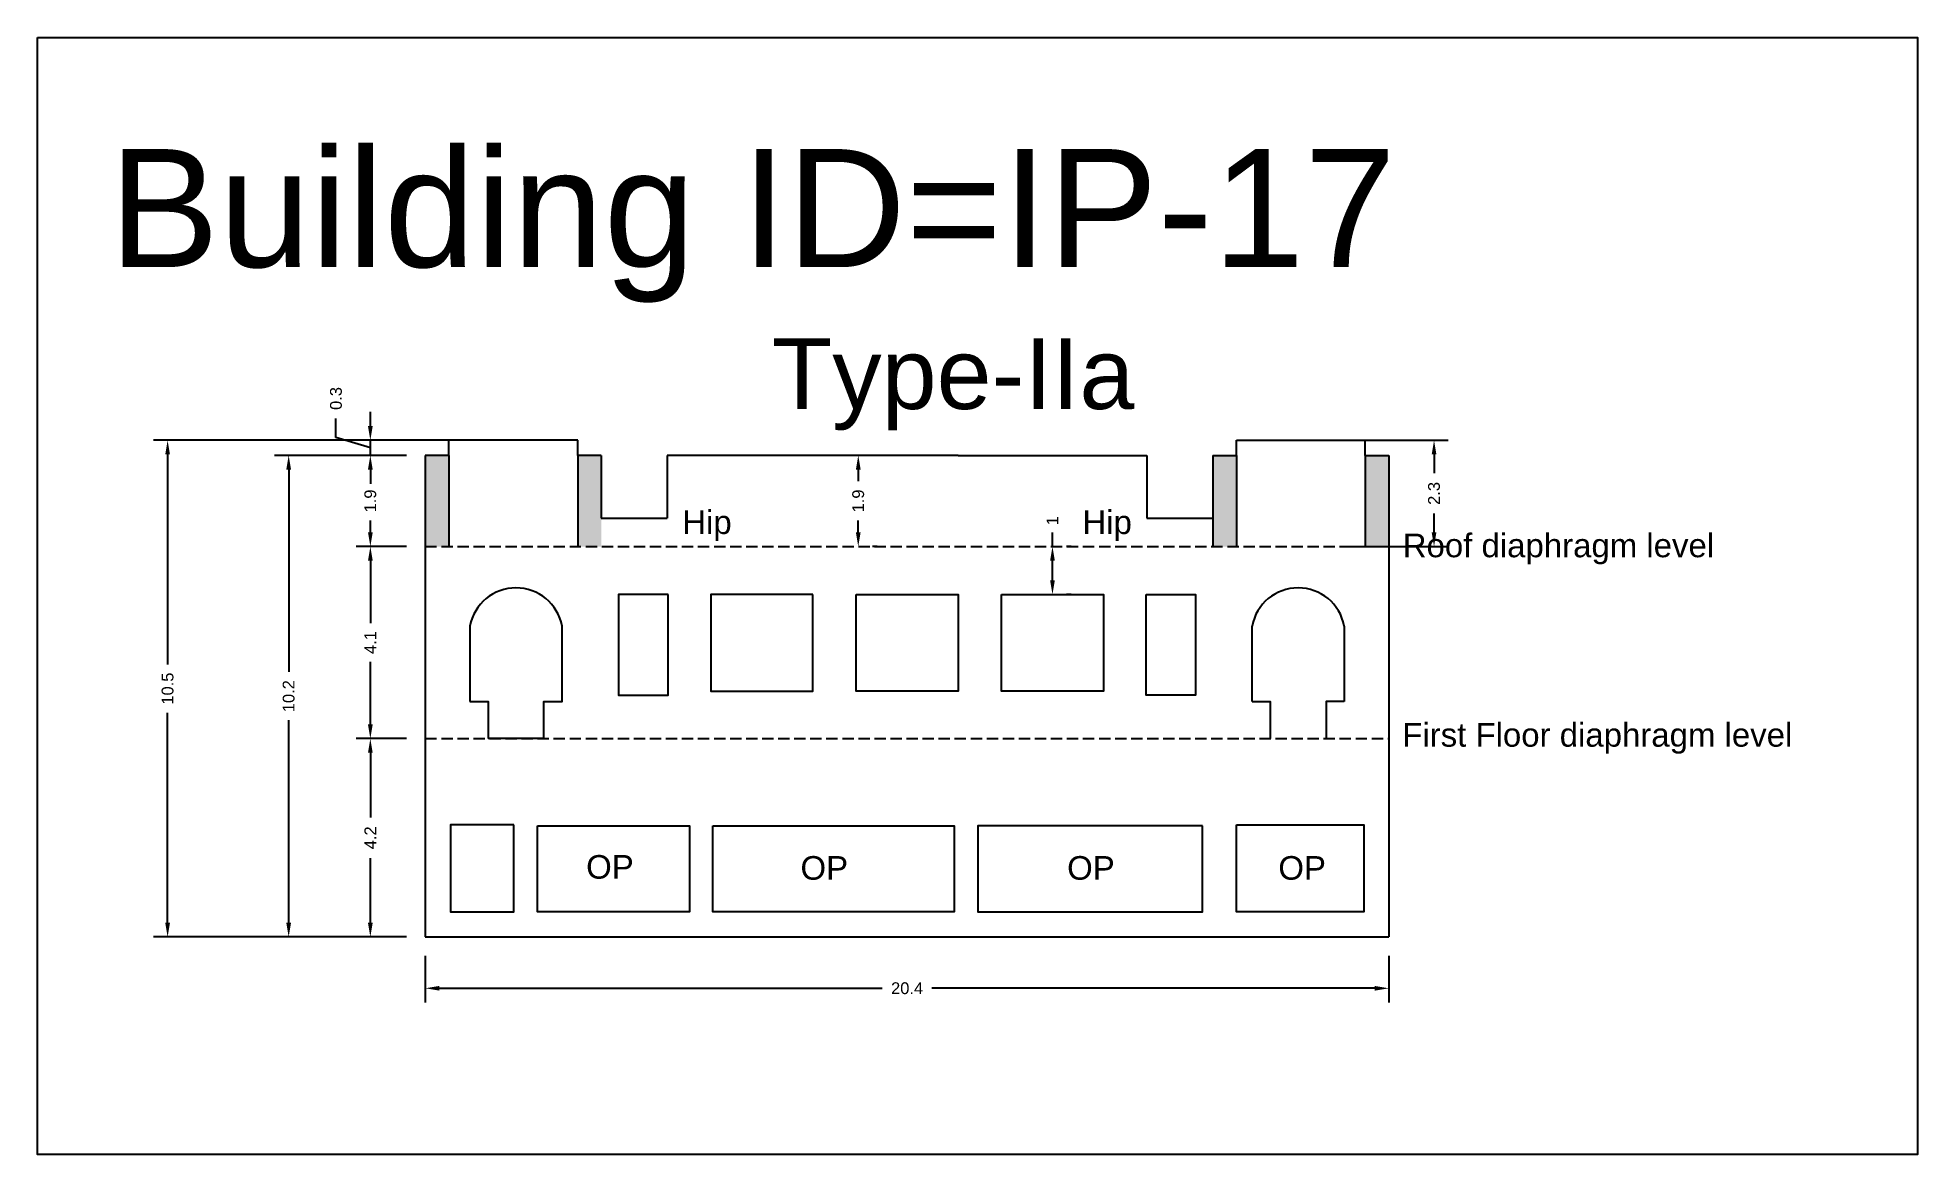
# Model space of a CAD drawing. Header units: metres. Extents: x 3416658 to 3417184, y -6712896 to -6712690.
# Drawn here: x 3416987.98 to 3417027.82, y -6712747.5 to -6712723.84 of the extents above; entities that cross this region are included whole.
import ezdxf

# ---------------------------------------------------------------- set-up
doc = ezdxf.new("R2010")
doc.units = ezdxf.units.M
doc.linetypes.add('ACAD_ISO02W100', pattern=[15, 12, -3])
doc.layers.add('Dotted', color=7, linetype='ACAD_ISO02W100', plot=False)
doc.styles.get("Standard").update_dxf_attribs({"font": 'arial.ttf'})
doc.dimstyles.new('ISO-25', dxfattribs={"dimtxt": 0.25, "dimasz": 0.3, "dimexe": 0.3, "dimexo": 0.4, "dimgap": 0.2, "dimtad": 0, "dimdec": 1, "dimdsep": 46, "dimtxsty": 'Standard', "dimcen": 2.5, "dimadec": 0, "dimazin": 0, "dimtfac": 1, "dimtdec": 1, "dimtmove": 0, "dimatfit": 3, "dimfxl": 1, "dimarcsym": 0})

# ---------------------------------------------------------------- blocks, each defined once
blk = doc.blocks.new('*D136')
at = {"color": 0, "lineweight": -2, "transparency": 16777216}
for p, q in [((3417009.491, -6712734.621), (3417009.491, -6712734.321)), ((3417009.891, -6712734.621), (3417009.791, -6712734.621)), ((3417009.491, -6712735.338), (3417009.491, -6712734.921)), ((3417009.891, -6712735.638), (3417009.791, -6712735.638))]:
    blk.add_line(p, q, dxfattribs=at)
at = {"color": 0, "transparency": 16777216}
for points in [[(3417009.441, -6712734.921), (3417009.541, -6712734.921), (3417009.491, -6712734.621)], [(3417009.441, -6712735.338), (3417009.541, -6712735.338), (3417009.491, -6712735.638)]]:
    blk.add_solid(points, dxfattribs=at)
at = {"layer": 'Defpoints', "color": 0, "transparency": 16777216}
for p in [(3417009.491, -6712734.621), (3417009.491, -6712734.621), (3417009.491, -6712735.638)]:
    blk.add_point(p, dxfattribs=at)
at = {"color": 0, "transparency": 16777216, "insert": (3417009.491, -6712734.075), "char_height": 0.25, "attachment_point": 5, "rotation": 90}
blk.add_mtext('1', dxfattribs=at)
blk = doc.blocks.new('*D137')
at = {"color": 0, "lineweight": -2, "transparency": 16777216}
for p, q in [((3416995.798, -6712738.691), (3416994.733, -6712738.691)), ((3416995.033, -6712738.991), (3416995.033, -6712740.359)), ((3416995.033, -6712742.591), (3416995.033, -6712741.222)), ((3416995.798, -6712742.891), (3416994.733, -6712742.891))]:
    blk.add_line(p, q, dxfattribs=at)
at = {"color": 0, "transparency": 16777216}
for points in [[(3416994.983, -6712738.991), (3416995.083, -6712738.991), (3416995.033, -6712738.691)], [(3416994.983, -6712742.591), (3416995.083, -6712742.591), (3416995.033, -6712742.891)]]:
    blk.add_solid(points, dxfattribs=at)
at = {"layer": 'Defpoints', "color": 0, "transparency": 16777216}
for p in [(3416995.033, -6712738.691), (3416996.198, -6712738.691), (3416996.198, -6712742.891)]:
    blk.add_point(p, dxfattribs=at)
at = {"color": 0, "transparency": 16777216, "insert": (3416995.033, -6712740.791), "char_height": 0.25, "attachment_point": 5, "rotation": 90}
blk.add_mtext('4.2', dxfattribs=at)
blk = doc.blocks.new('*D138')
at = {"color": 0, "lineweight": -2, "transparency": 16777216}
for p, q in [((3416995.798, -6712734.621), (3416994.733, -6712734.621)), ((3416995.033, -6712734.921), (3416995.033, -6712736.247)), ((3416995.033, -6712738.391), (3416995.033, -6712737.064)), ((3416995.798, -6712738.691), (3416994.733, -6712738.691))]:
    blk.add_line(p, q, dxfattribs=at)
at = {"color": 0, "transparency": 16777216}
for points in [[(3416994.983, -6712734.921), (3416995.083, -6712734.921), (3416995.033, -6712734.621)], [(3416994.983, -6712738.391), (3416995.083, -6712738.391), (3416995.033, -6712738.691)]]:
    blk.add_solid(points, dxfattribs=at)
at = {"layer": 'Defpoints', "color": 0, "transparency": 16777216}
for p in [(3416995.033, -6712734.621), (3416996.198, -6712734.621), (3416996.198, -6712738.691)]:
    blk.add_point(p, dxfattribs=at)
at = {"color": 0, "transparency": 16777216, "insert": (3416995.033, -6712736.656), "char_height": 0.25, "attachment_point": 5, "rotation": 90}
blk.add_mtext('4.1', dxfattribs=at)
blk = doc.blocks.new('*D139')
at = {"color": 0, "lineweight": -2, "transparency": 16777216}
for p, q in [((3416995.798, -6712732.691), (3416994.733, -6712732.691)), ((3416995.033, -6712732.991), (3416995.033, -6712733.24)), ((3416995.033, -6712734.321), (3416995.033, -6712734.072)), ((3416995.798, -6712734.621), (3416994.733, -6712734.621))]:
    blk.add_line(p, q, dxfattribs=at)
at = {"color": 0, "transparency": 16777216}
for points in [[(3416994.983, -6712732.991), (3416995.083, -6712732.991), (3416995.033, -6712732.691)], [(3416994.983, -6712734.321), (3416995.083, -6712734.321), (3416995.033, -6712734.621)]]:
    blk.add_solid(points, dxfattribs=at)
at = {"layer": 'Defpoints', "color": 0, "transparency": 16777216}
for p in [(3416995.033, -6712732.691), (3416996.198, -6712732.691), (3416996.198, -6712734.621)]:
    blk.add_point(p, dxfattribs=at)
at = {"color": 0, "transparency": 16777216, "insert": (3416995.033, -6712733.656), "char_height": 0.25, "attachment_point": 5, "rotation": 90}
blk.add_mtext('1.9', dxfattribs=at)
blk = doc.blocks.new('*D140')
at = {"color": 0, "lineweight": -2, "transparency": 16777216}
for p, q in [((3416994.305, -6712732.312), (3416994.305, -6712731.912)), ((3416995.033, -6712732.071), (3416995.033, -6712731.771)), ((3416995.033, -6712732.531), (3416994.305, -6712732.312)), ((3416996.298, -6712732.371), (3416994.733, -6712732.371)), ((3416995.033, -6712732.691), (3416995.033, -6712732.371)), ((3416995.033, -6712732.691), (3416995.033, -6712732.371)), ((3416995.798, -6712732.691), (3416994.733, -6712732.691)), ((3416995.033, -6712732.991), (3416995.033, -6712733.291))]:
    blk.add_line(p, q, dxfattribs=at)
at = {"color": 0, "transparency": 16777216}
for points in [[(3416994.983, -6712732.071), (3416995.083, -6712732.071), (3416995.033, -6712732.371)], [(3416994.983, -6712732.991), (3416995.083, -6712732.991), (3416995.033, -6712732.691)]]:
    blk.add_solid(points, dxfattribs=at)
at = {"layer": 'Defpoints', "color": 0, "transparency": 16777216}
for p in [(3416995.033, -6712732.371), (3416996.698, -6712732.371), (3416996.198, -6712732.691)]:
    blk.add_point(p, dxfattribs=at)
at = {"color": 0, "transparency": 16777216, "insert": (3416994.305, -6712731.485), "char_height": 0.25, "attachment_point": 5, "rotation": 90}
blk.add_mtext('0.3', dxfattribs=at)
blk = doc.blocks.new('*D141')
at = {"color": 0, "lineweight": -2, "transparency": 16777216}
for p, q in [((3416995.798, -6712732.691), (3416993.002, -6712732.691)), ((3416993.302, -6712732.991), (3416993.302, -6712737.279)), ((3416993.302, -6712742.591), (3416993.302, -6712738.302)), ((3416995.798, -6712742.891), (3416993.002, -6712742.891))]:
    blk.add_line(p, q, dxfattribs=at)
at = {"color": 0, "transparency": 16777216}
for points in [[(3416993.252, -6712732.991), (3416993.352, -6712732.991), (3416993.302, -6712732.691)], [(3416993.252, -6712742.591), (3416993.352, -6712742.591), (3416993.302, -6712742.891)]]:
    blk.add_solid(points, dxfattribs=at)
at = {"layer": 'Defpoints', "color": 0, "transparency": 16777216}
for p in [(3416993.302, -6712732.691), (3416996.198, -6712732.691), (3416996.198, -6712742.891)]:
    blk.add_point(p, dxfattribs=at)
at = {"color": 0, "transparency": 16777216, "insert": (3416993.302, -6712737.791), "char_height": 0.25, "attachment_point": 5, "rotation": 90}
blk.add_mtext('10.2', dxfattribs=at)
blk = doc.blocks.new('*D142')
at = {"color": 0, "lineweight": -2, "transparency": 16777216}
for p, q in [((3416997.663, -6712732.371), (3416990.436, -6712732.371)), ((3416990.736, -6712732.671), (3416990.736, -6712737.117)), ((3416990.736, -6712742.591), (3416990.736, -6712738.145)), ((3416995.798, -6712742.891), (3416990.436, -6712742.891))]:
    blk.add_line(p, q, dxfattribs=at)
at = {"color": 0, "transparency": 16777216}
for points in [[(3416990.686, -6712732.671), (3416990.786, -6712732.671), (3416990.736, -6712732.371)], [(3416990.686, -6712742.591), (3416990.786, -6712742.591), (3416990.736, -6712742.891)]]:
    blk.add_solid(points, dxfattribs=at)
at = {"layer": 'Defpoints', "color": 0, "transparency": 16777216}
for p in [(3416990.736, -6712732.371), (3416998.063, -6712732.371), (3416996.198, -6712742.891)]:
    blk.add_point(p, dxfattribs=at)
at = {"color": 0, "transparency": 16777216, "insert": (3416990.736, -6712737.631), "char_height": 0.25, "attachment_point": 5, "rotation": 90}
blk.add_mtext('10.5', dxfattribs=at)
blk = doc.blocks.new('*D143')
at = {"color": 0, "lineweight": -2, "transparency": 16777216}
for p, q in [((3416996.198, -6712743.291), (3416996.198, -6712744.279)), ((3417016.621, -6712743.291), (3417016.621, -6712744.279)), ((3416996.498, -6712743.979), (3417005.883, -6712743.979)), ((3417016.321, -6712743.979), (3417006.936, -6712743.979))]:
    blk.add_line(p, q, dxfattribs=at)
at = {"color": 0, "transparency": 16777216}
for points in [[(3416996.498, -6712743.929), (3416996.498, -6712744.029), (3416996.198, -6712743.979)], [(3417016.321, -6712743.929), (3417016.321, -6712744.029), (3417016.621, -6712743.979)]]:
    blk.add_solid(points, dxfattribs=at)
at = {"layer": 'Defpoints', "color": 0, "transparency": 16777216}
for p in [(3416996.198, -6712742.891), (3417016.621, -6712742.891), (3417016.621, -6712743.979)]:
    blk.add_point(p, dxfattribs=at)
at = {"color": 0, "transparency": 16777216, "insert": (3417006.41, -6712743.979), "char_height": 0.25, "attachment_point": 5}
blk.add_mtext('20.4', dxfattribs=at)
blk = doc.blocks.new('*D144')
at = {"color": 0, "lineweight": -2, "transparency": 16777216}
for p, q in [((3417005.775, -6712732.691), (3417005.675, -6712732.691)), ((3417005.375, -6712732.991), (3417005.375, -6712733.24)), ((3417005.375, -6712734.321), (3417005.375, -6712734.072)), ((3417005.775, -6712734.621), (3417005.675, -6712734.621))]:
    blk.add_line(p, q, dxfattribs=at)
at = {"color": 0, "transparency": 16777216}
for points in [[(3417005.325, -6712732.991), (3417005.425, -6712732.991), (3417005.375, -6712732.691)], [(3417005.325, -6712734.321), (3417005.425, -6712734.321), (3417005.375, -6712734.621)]]:
    blk.add_solid(points, dxfattribs=at)
at = {"layer": 'Defpoints', "color": 0, "transparency": 16777216}
for p in [(3417005.375, -6712732.691), (3417005.375, -6712732.691), (3417005.375, -6712734.621)]:
    blk.add_point(p, dxfattribs=at)
at = {"color": 0, "transparency": 16777216, "insert": (3417005.375, -6712733.656), "char_height": 0.25, "attachment_point": 5, "rotation": 90}
blk.add_mtext('1.9', dxfattribs=at)
blk = doc.blocks.new('*D145')
at = {"color": 0, "lineweight": -2, "transparency": 16777216}
for p, q in [((3417015.779, -6712732.371), (3417017.879, -6712732.371)), ((3417017.579, -6712732.671), (3417017.579, -6712733.066)), ((3417017.579, -6712734.321), (3417017.579, -6712733.925)), ((3417015.779, -6712734.621), (3417017.879, -6712734.621))]:
    blk.add_line(p, q, dxfattribs=at)
at = {"color": 0, "transparency": 16777216}
for points in [[(3417017.529, -6712732.671), (3417017.629, -6712732.671), (3417017.579, -6712732.371)], [(3417017.529, -6712734.321), (3417017.629, -6712734.321), (3417017.579, -6712734.621)]]:
    blk.add_solid(points, dxfattribs=at)
at = {"layer": 'Defpoints', "color": 0, "transparency": 16777216}
for p in [(3417015.379, -6712732.371), (3417017.579, -6712732.371), (3417015.379, -6712734.621)]:
    blk.add_point(p, dxfattribs=at)
at = {"color": 0, "transparency": 16777216, "insert": (3417017.579, -6712733.496), "char_height": 0.25, "attachment_point": 5, "rotation": 90}
blk.add_mtext('2.3', dxfattribs=at)

msp = doc.modelspace()

# ---------------------------------------------------------------- hatches: boundary and pattern name
h = msp.add_hatch(color=256)
h.dxf.hatch_style = 1
h.paths.add_polyline_path([(3416996.198, -6712732.691), (3416996.698, -6712732.691), (3416996.698, -6712734.621), (3416996.198, -6712734.621)])
h.paths.add_polyline_path([(3416999.428, -6712732.691), (3416999.928, -6712732.691), (3416999.928, -6712734.621), (3416999.428, -6712734.621)])
h = msp.add_hatch(color=256)
h.dxf.hatch_style = 1
h.paths.add_polyline_path([(3417016.621, -6712732.691), (3417016.121, -6712732.691), (3417016.121, -6712734.621), (3417016.621, -6712734.621)])
h.paths.add_polyline_path([(3417013.391, -6712732.691), (3417012.891, -6712732.691), (3417012.891, -6712734.621), (3417013.391, -6712734.621)])

# ---------------------------------------------------------------- linework, layer by layer
for points in [[(3416987.98, -6712723.841), (3417027.824, -6712723.841), (3417027.824, -6712747.497), (3416987.98, -6712747.497)], [(3417001.343, -6712735.638), (3417000.296, -6712735.638), (3417000.296, -6712737.771), (3417001.343, -6712737.771)], [(3417004.409, -6712735.638), (3417002.247, -6712735.638), (3417002.247, -6712737.685), (3417004.409, -6712737.685)], [(3417005.328, -6712735.638), (3417007.491, -6712735.638), (3417007.491, -6712737.685), (3417005.328, -6712737.685)], [(3417008.41, -6712735.638), (3417010.572, -6712735.638), (3417010.572, -6712737.685), (3417008.41, -6712737.685)], [(3417011.477, -6712735.638), (3417012.523, -6712735.638), (3417012.523, -6712737.771), (3417011.477, -6712737.771)], [(3416998.077, -6712740.518), (3416996.729, -6712740.518), (3416996.729, -6712742.359), (3416998.077, -6712742.359)], [(3416998.577, -6712740.54), (3417001.795, -6712740.54), (3417001.795, -6712742.359), (3416998.577, -6712742.359)], [(3417002.295, -6712740.54), (3417007.41, -6712740.54), (3417007.41, -6712742.359), (3417002.295, -6712742.359)], [(3417012.674, -6712740.54), (3417007.91, -6712740.54), (3417007.91, -6712742.359), (3417012.674, -6712742.359)], [(3417013.394, -6712740.518), (3417016.09, -6712740.518), (3417016.09, -6712742.359), (3417013.394, -6712742.359)]]:
    msp.add_lwpolyline(points, close=True)
for points in [[(3416999.428, -6712732.371), (3416996.698, -6712732.371)], [(3416996.698, -6712732.691), (3416996.698, -6712732.371)], [(3416999.428, -6712732.691), (3416999.428, -6712732.371)], [(3417013.391, -6712732.371), (3417016.121, -6712732.371)], [(3417013.391, -6712732.691), (3417013.391, -6712732.371)], [(3417016.121, -6712732.691), (3417016.121, -6712732.371)], [(3416996.698, -6712732.691), (3416996.198, -6712732.691)], [(3416996.198, -6712732.691), (3416996.198, -6712742.891)], [(3416996.698, -6712732.691), (3416996.198, -6712732.691)], [(3416996.698, -6712732.691), (3416996.698, -6712734.621)], [(3416999.928, -6712732.691), (3416999.428, -6712732.691)], [(3416999.428, -6712732.691), (3416999.428, -6712734.621)], [(3416999.928, -6712732.691), (3416999.928, -6712734.021)], [(3417007.491, -6712732.691), (3417001.328, -6712732.691)], [(3417001.328, -6712732.691), (3417001.328, -6712734.021)], [(3417007.491, -6712732.691), (3417011.491, -6712732.691)], [(3417011.491, -6712732.691), (3417011.491, -6712734.021)], [(3417012.891, -6712732.691), (3417012.891, -6712734.621)], [(3417012.891, -6712732.691), (3417013.391, -6712732.691)], [(3417013.391, -6712732.691), (3417013.391, -6712734.621)], [(3417016.121, -6712732.691), (3417016.621, -6712732.691)], [(3417016.121, -6712732.691), (3417016.121, -6712734.621)], [(3417016.621, -6712732.691), (3417016.621, -6712742.891)], [(3416999.928, -6712734.021), (3417001.328, -6712734.021)], [(3417011.491, -6712734.021), (3417012.891, -6712734.021)], [(3417013.723, -6712737.904), (3417013.723, -6712736.305)], [(3417015.676, -6712736.305), (3417015.676, -6712736.305), (3417015.676, -6712737.904)], [(3416997.143, -6712737.904), (3416997.527, -6712737.904), (3416997.527, -6712738.689)], [(3417013.723, -6712737.904), (3417014.106, -6712737.904), (3417014.106, -6712738.689)], [(3417015.676, -6712737.904), (3417015.292, -6712737.904), (3417015.292, -6712738.689)], [(3416998.713, -6712738.689), (3416997.527, -6712738.689)], [(3416996.198, -6712742.891), (3417016.621, -6712742.891)]]:
    msp.add_lwpolyline(points)
msp.add_lwpolyline([(3416998.713, -6712738.689), (3416998.713, -6712737.904), (3416999.097, -6712737.904), (3416999.097, -6712736.305, 0.827424), (3416997.143, -6712736.305), (3416997.143, -6712736.305), (3416997.143, -6712737.904)], format="xyb")
msp.add_arc((3417014.699, -6712736.491), 0.994, 10.7897, 169.2103)
at = {"layer": 'Dotted', "ltscale": 0.02}
for points in [[(3416996.198, -6712734.621), (3417016.621, -6712734.621)], [(3416996.198, -6712738.691), (3417016.621, -6712738.691)]]:
    msp.add_lwpolyline(points, dxfattribs=at)

# ---------------------------------------------------------------- texts
for s, heights, insert, char_height, attachment_point in [('Building ID=IP-17', [0.517], (3416989.498, -6712726.202), 2.5, 1), ('Type-IIa  ', [0.517], (3417003.543, -6712730.208), 1.5, 1), ('Hip', [0], (3417001.644, -6712733.856), 0.5, 1), ('Hip', [0], (3417011.175, -6712733.856), 0.5, 3), ('Roof diaphragm level ', [0], (3417016.916, -6712734.348), 0.5, 1), ('\\pxt6;First Floor diaphragm level', [0], (3417016.906, -6712738.361), 0.5, 1), ('OP', [0], (3416999.607, -6712741.157), 0.5, 1), ('OP', [0], (3417004.15, -6712741.179), 0.5, 1), ('OP', [0], (3417009.802, -6712741.179), 0.5, 1), ('OP', [0], (3417014.279, -6712741.179), 0.5, 1)]:
    msp.add_mtext_dynamic_manual_height_columns(s, width=67.86454, gutter_width=12.5, heights=heights, dxfattribs=dict(insert=insert, char_height=char_height, attachment_point=attachment_point))

# ---------------------------------------------------------------- dimensions: what is measured, and where the dimension line sits
for base, p1, p2, picture, middle in [((3416995.033, -6712732.371), (3416996.198, -6712732.691), (3416996.698, -6712732.371), '*D140', (3416994.305, -6712731.712)), ((3416995.033, -6712732.691), (3416996.198, -6712734.621), (3416996.198, -6712732.691), '*D139', (3416995.033, -6712733.656)), ((3416995.033, -6712734.621), (3416996.198, -6712738.691), (3416996.198, -6712734.621), '*D138', (3416995.033, -6712736.656))]:
    dim = msp.add_linear_dim(base=base, p1=p1, p2=p2, angle=90, dimstyle='ISO-25', override={"dimtmove": 1})
    dim.commit()
    dim.dimension.update_dxf_attribs({"geometry": picture, "text_midpoint": middle})
for base, p1, p2, picture, middle in [((3416990.736, -6712732.371), (3416996.198, -6712742.891), (3416998.063, -6712732.371), '*D142', (3416990.736, -6712737.631)), ((3417017.578521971, -6712732.370710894), (3417015.37911914, -6712734.62071089), (3417015.37911914, -6712732.37071089), '*D145', (3417017.578521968, -6712733.495710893)), ((3416993.302, -6712732.691), (3416996.198, -6712742.891), (3416996.198, -6712732.691), '*D141', (3416993.302, -6712737.791)), ((3417005.375, -6712732.691), (3417005.375, -6712734.621), (3417005.375, -6712732.691), '*D144', (3417005.375, -6712733.656)), ((3417009.491, -6712734.621), (3417009.491, -6712735.638), (3417009.491, -6712734.621), '*D136', (3417009.491, -6712734.075)), ((3416995.033, -6712738.691), (3416996.198, -6712742.891), (3416996.198, -6712738.691), '*D137', (3416995.033, -6712740.791))]:
    dim = msp.add_linear_dim(base=base, p1=p1, p2=p2, angle=90, dimstyle='ISO-25')
    dim.commit()
    dim.dimension.update_dxf_attribs({"geometry": picture, "text_midpoint": middle})
dim = msp.add_linear_dim(base=(3417016.621, -6712743.979), p1=(3416996.198, -6712742.891), p2=(3417016.621, -6712742.891), dimstyle='ISO-25')
dim.commit()
dim.dimension.update_dxf_attribs({"geometry": '*D143', "text_midpoint": (3417006.41, -6712743.979)})

doc.saveas('drawing.dxf')
